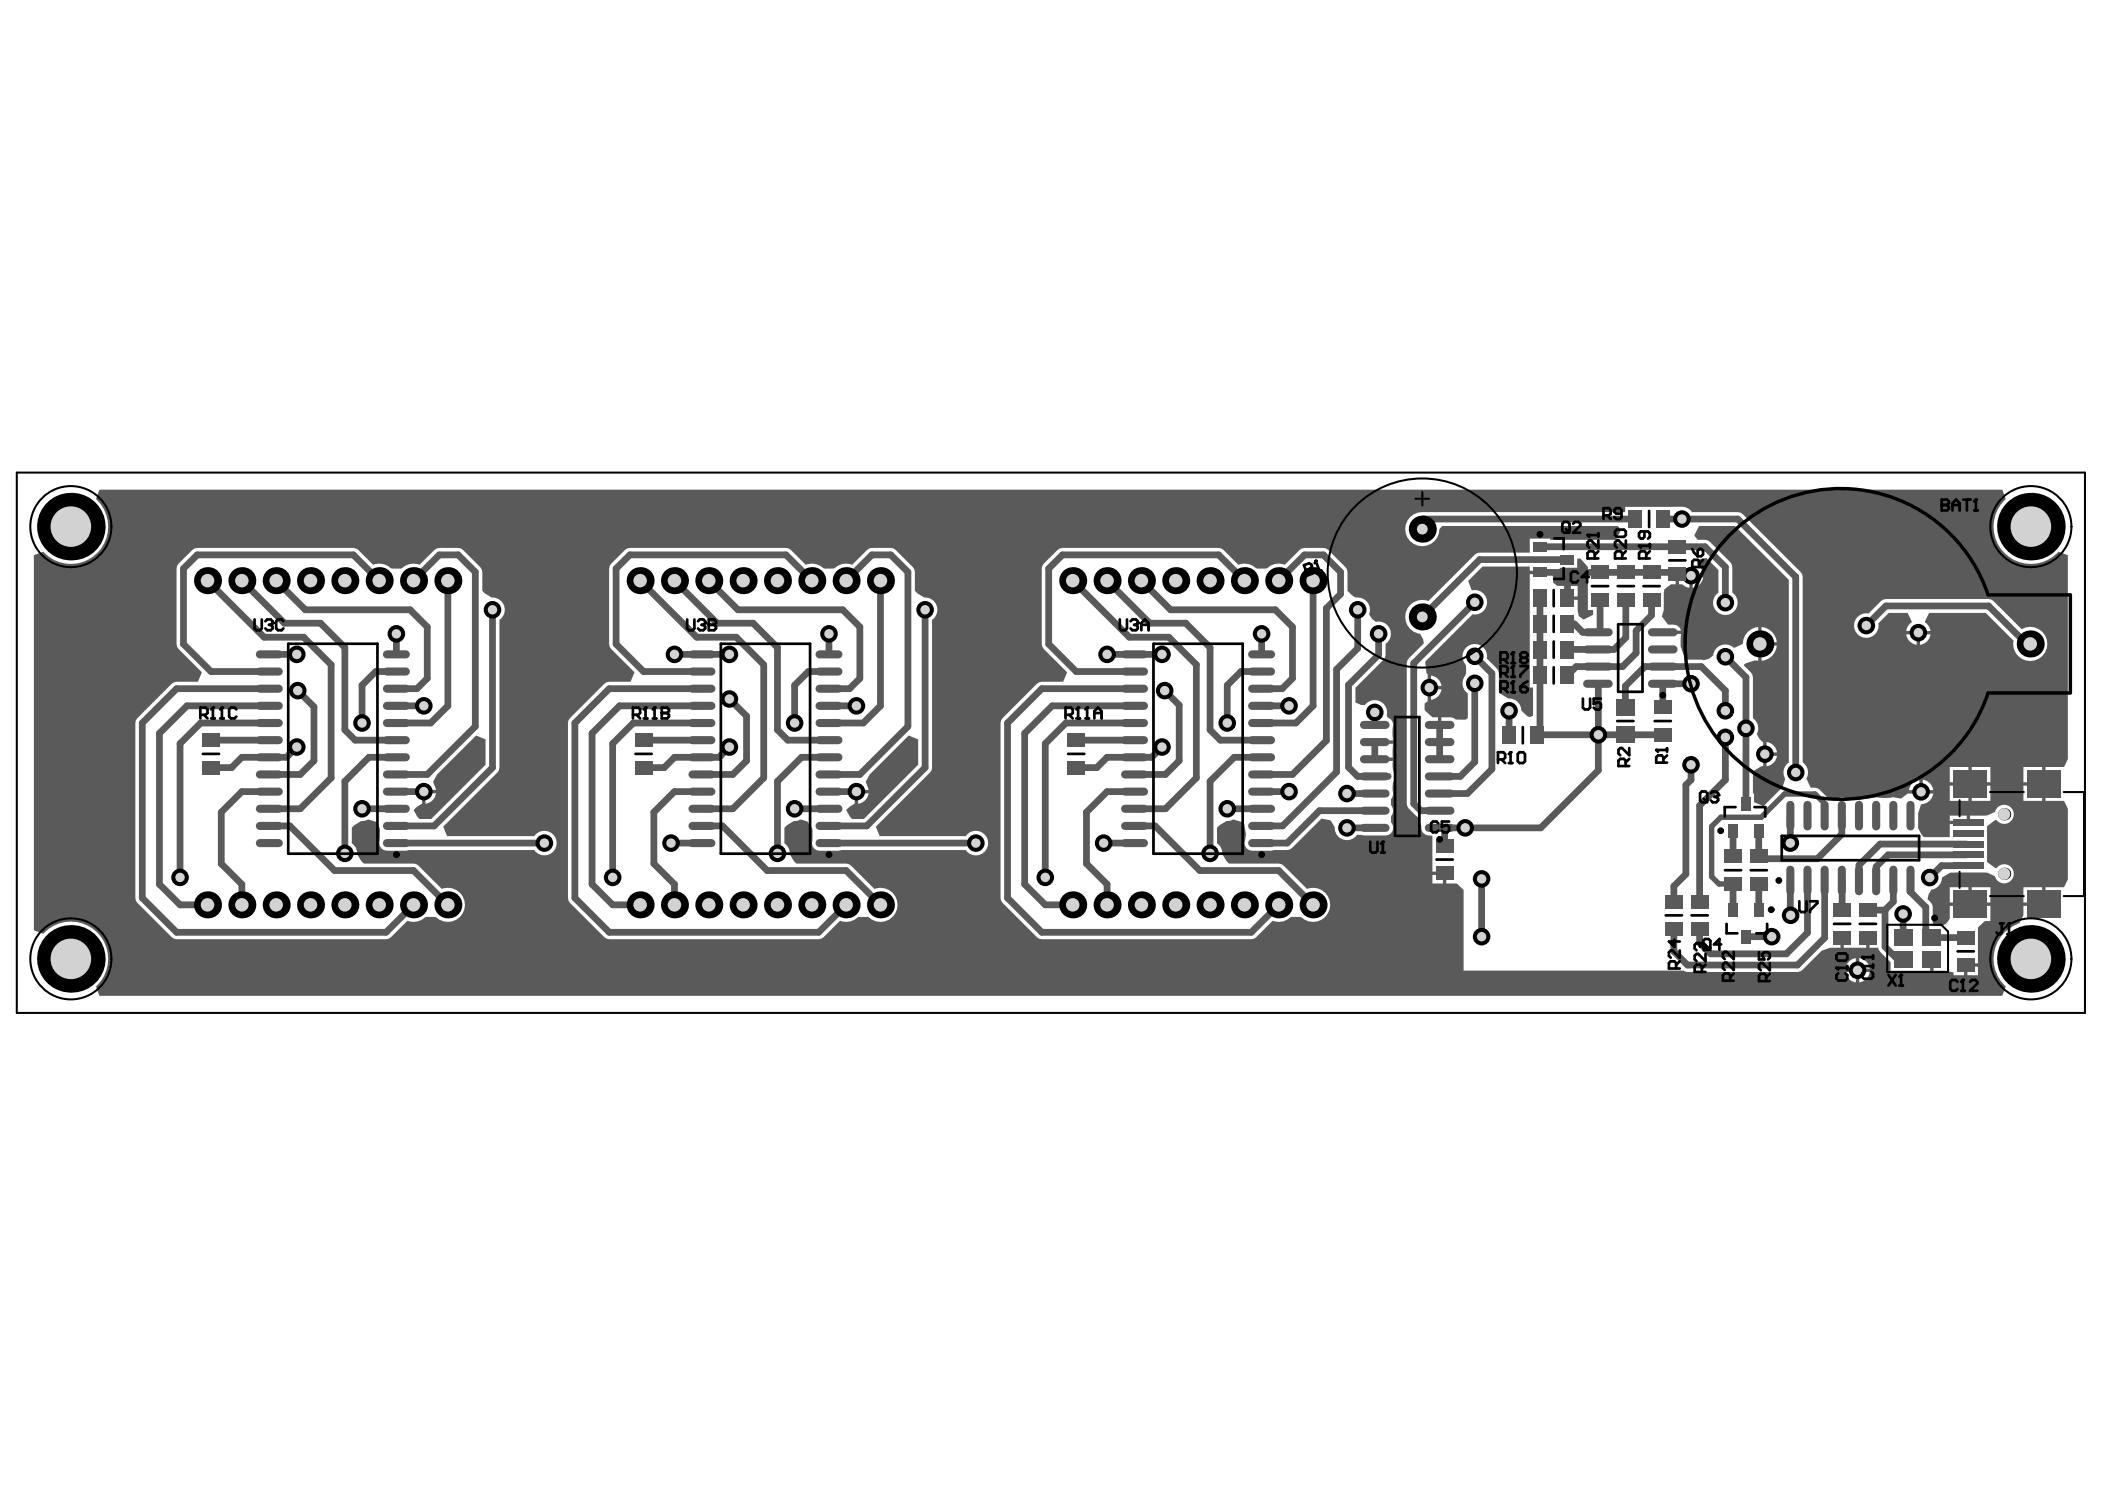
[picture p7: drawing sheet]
<svg xmlns="http://www.w3.org/2000/svg" width="297mm" height="210mm" viewBox="0 0 297 210" stroke-linecap="round" stroke-linejoin="round" font-family="sans-serif">
<g fill="#5a5a5a">
<path d="M220.2 80.1l-1.1 1.1 .1 1 .6 .5h1.1v1.7h.3v.2h1.4v1.5l.2 .8 .7 .5 1.3-.7v-.6h-.7v-5.1h1.7v-.5h-1.7v-.5l-1.2-1.2h-.3v1.3zM221.4 82.7h1.2v1.4h-1.2z"/>
<path d="M122.7 109.3l-.5 1 .4 1.1h-1.7v.3h-.3v1.7l-.7 .4-.5 .4 .5 1 .3 .3h1.7l7.7-7.6v-3.6l-1.4-.5zM121.1 111.9h1.5a1.67 1.67 0 0 1-1.5 1.5z"/>
<path d="M61.7 109.3l-.6 1 .4 1.1h-1.7v.3h-.2v1.7l-.7 .4-.5 .4 .5 1 .3 .3h1.7l7.6-7.6v-3.6l-1.3-.5zM60 111.9h1.5a1.67 1.67 0 0 1-1.5 1.5z"/>
<path d="M207.2 82l.5 1.3a1.73 1.73 0 0 1 2.1 1.6 1.73 1.73 0 0 1-2 1.8l-6.7 6.6 .2 1.7 .2 .1v3.8l-.5 .3v.9l1.1 1.1h.8v1.1h.5v-1.1h1.3l.4 .1 .3 .2h1.4l.3-.2v-3.5a1.69 1.69 0 0 1-.3-2.5l.1-.3a2.65 2.65 0 0 0-.5-2 1.73 1.73 0 0 1 1.6-2.2 1.73 1.73 0 0 1 1.8 2.1l1.6 1.7 .1 3a2.08 2.08 0 0 0 1.9 1 1.74 1.74 0 0 1 1.3 1.7l.9 .8 .3 .1 .4-.2v-4h-.4v-16h1.4v-.5h-1.4v-.6h-6.7zM201.9 95.3a1.67 1.67 0 0 1 1.5 1.5h-1.5zM201.9 97.2h1.5a1.67 1.67 0 0 1-1.5 1.5z"/>
<path d="M239.7 74.2l-.6 1.3 .4 .6a2.41 2.41 0 0 1 1.8 .3l3.1 3.2v4a1.73 1.73 0 0 1 .4 2.6 1.73 1.73 0 0 1-2.6 0 1.73 1.73 0 0 1 .3-2.6v-3.2l-1.7-1.7-1.3 .3v.7a1.66 1.66 0 0 1 .8 1.3h-1.7v.2h-.2v1.7l-.6-.2-.4-.3h-.5v-1.4h-.5v1.4h-.6l-.9 .7-.1 3-.3 .9 .9 1.1a1.44 1.44 0 0 1 1.8 .7v.2h-2.6v.4h2.6v1.8l-.1-.2a4.4 4.4 0 0 0 1 2.1h2a1.73 1.73 0 0 0 1.7-.7 1.72 1.72 0 0 1 1.1-1.4 1.72 1.72 0 0 1 1.8 .4l1.2-.5a2.47 2.47 0 0 1 2.2-2.4v4.7l-.4-.1-1.4 .5-.2 .2 1 1.1 .2 .3 .1 .3v5.8a1.69 1.69 0 0 1 .5 2.2 1.96 1.96 0 0 0 .9 1.2v3.4h-.3l-1 .6-.1 .2v3h.1v1.3l1.4 .5 2.5-2.4 .1-.3 .4-1.2a1.71 1.71 0 0 1 .5-2.2v-25.8l-7.6-7.6zM238.9 81.4h1.4a1.67 1.67 0 0 1-1.4 1.5zM248.6 88.5a2.33 2.33 0 0 1 2.1 2.1h-2.1zM248.6 91.1h2.1a2.33 2.33 0 0 1-2.1 2.1zM249.3 104.7a1.67 1.67 0 0 1 1.4 1.4h-1.4zM249.3 106.6h1.4a1.67 1.67 0 0 1-1.4 1.5z"/>
<path d="M4.8 78.3v52.9l1.3 .5a5.3 5.3 0 0 1 7.6-.2 5.3 5.3 0 0 1-.2 7.6l.5 1.4h268.5l.5-1.4a5.3 5.3 0 0 1 2-8.9l.5-1.1v-1.3h2.9v-.3h.2v-2.3h2.7l.5-1.2v-9.9l-.5-1.1h-2.7v-4.8h2.7l.5-1.1v-28.8l-1.3-.5a5.3 5.3 0 0 1-7.6 .2 5.3 5.3 0 0 1 .1-7.6l-.5-1.3h-268.5l-.5 1.3a5.3 5.3 0 0 1 .2 7.6 5.3 5.3 0 0 1-7.6-.2zM199 72.9a2.35 2.35 0 0 1 1.8-.7h28.5v-.7h6.8a3.2 3.2 0 0 1 2.5 .5l.2 .2 6.8 .1 .3 .2 8.2 8.2 .2 .3 .1 .4v26.2a1.71 1.71 0 0 1 .5 2.2l.6 1.3a1.86 1.86 0 0 1 1.2 .3l1.1 1 1.3 .4a1.18 1.18 0 0 1 1.2-.3l.8 .2 1.2-.2h.4a3.3 3.3 0 0 0 2 0 6.6 6.6 0 0 0 2.5 0l1.1 .1 .9-.7h3.6a1.75 1.75 0 0 1-1.7 1.6l-.4 1.2-.1 2.1 .9 1.3h3.6v-1.8h2.7v-.3h.2v-.9h1.6a2.73 2.73 0 0 0 1.9-.6 1.35 1.35 0 0 1 1.9-.8 1.35 1.35 0 0 1 .4 2 1.35 1.35 0 0 1-2.1 0h-.1l-1.2 .9v5l1.2 .9h.1a1.35 1.35 0 0 1 2.1-.1 1.35 1.35 0 0 1-.4 2.1 1.35 1.35 0 0 1-1.9-.9 2.74 2.74 0 0 0-1.9-.5h-4.4l-1.2 .7a1.71 1.71 0 0 1-1.5 1.7l-.3 .7-.2 .6 .7 .8v.4v2.6h1.4l.6-.4 .4-.6v-1.8h2.9v-.3v.3h2.9v2.1h-.8l-1 .9v5.1h-1.7v.2h-.3v1.5h-1.4v-.4l-1.3-.3h-1.6v-1.6h-.4v1.6h-5.6v-1.2l-1.5-1.4-.3-.6h-1.2v-1.4h-.5v1.4h-3.1v-1.4h-.5v1.4h-1.5l-1.1 .4-2.8 2.7-.3 .2-.4 .1h-15.5l-.5-.2h-31.1v-11.4l-.9-.9h-1.5v-1.4h-.3v-.2h-1.7v-5.1a1.26 1.26 0 0 1-1.6-1.1l.1-.1a2.77 2.77 0 0 0-.7-1.5 2.83 2.83 0 0 1-1.4-1.8v-19.8l.1-.4 .2-.3 2.1-2.1-.1-.6-.4-.8a2.39 2.39 0 0 1-2-3 2.39 2.39 0 0 1 3.2-1.6l6.5-6.6 .3-.2h.4h7.1v-2h2.8v.1h9.3l.7-1.3-.4-.6h-24.8l-.4 .4a2.41 2.41 0 0 1-3.3 2.3 2.41 2.41 0 0 1-.8-4zM25.2 79.5l1.9-1.9 .4-.2 .3-.1h22.1l.3 .1 .4 .2 2.1 2.1a2.49 2.49 0 0 1 2.6 .5h1.3a2.49 2.49 0 0 1 2.6-.5l2.4-2.3 .4-.1 3 .1 2.8 2.6 .2 .3 .1 3a2.08 2.08 0 0 0 1.8 1 1.73 1.73 0 0 1 1.3 1.4 1.73 1.73 0 0 1-.7 1.7v20.9l-.1 .4-.2 .3-7.7 7.6 .6 1.4h12.3a1.73 1.73 0 0 1 2.6-.4 1.73 1.73 0 0 1 0 2.6 1.73 1.73 0 0 1-2.6-.3h-17.7l-.4 .1h-2.7a1.06 1.06 0 0 1-1.1-1.2l.1-1.8v.2l-.3-1.2-1.3-.4-.5 .2a2.08 2.08 0 0 0-1.9 1v2.2a1.65 1.65 0 0 1 .8 1.5l.6 1 .3 .3h7.1l.3 .1 3.6 3.5a2.42 2.42 0 0 1 3.2 2.8 2.42 2.42 0 0 1-4.1 1.1h-1.3a2.49 2.49 0 0 1-2.6 .6l-2.3 2.3-.3 .2-.4 .1h-29.6l-.4-.1-.3-.2-4.8-4.8-.2-.4-.1-.3v-24.7l.1-.4 .2-.3 4.8-4.8 .3-.3h.4h3l.6-1.4-3.5-3.6-.1-.3v-10.7l.1-.4zM86.2 79.5l2-1.9 .3-.2 .4-.1h22l.4 .1 .3 .2 2.1 2.1a2.49 2.49 0 0 1 2.6 .5h1.3a2.49 2.49 0 0 1 2.6-.5l2.5-2.3 .3-.1 3.1 .1 .3 .2 2.6 2.7 .1 3a2.08 2.08 0 0 0 1.9 1 1.73 1.73 0 0 1 1.3 1.4 1.73 1.73 0 0 1-.8 1.7v20.9l-.1 .4-.2 .3-7.6 7.6 .5 1.4h12.2a1.73 1.73 0 0 1 2.6-.4 1.73 1.73 0 0 1 0 2.6 1.73 1.73 0 0 1-2.6-.3h-17.5l-.5 .1h-2.6a1.1 1.1 0 0 1-1.1-1.5v-1.5l-.7-1.1-.9-.3-.4 .2a2.08 2.08 0 0 0-1.9 1v2.2a1.65 1.65 0 0 1 .7 1.5l.6 1 .4 .3h7l.4 .1 3.6 3.5a2.42 2.42 0 0 1 3.2 2.8 2.42 2.42 0 0 1-4.1 1.1h-1.3a2.49 2.49 0 0 1-2.7 .6l-2.3 2.3-.3 .2-.4 .1h-29.5l-.4-.1-.3-.2-4.9-4.8-.2-.4-.1-.3v-24.7l.1-.4 .2-.3 4.9-4.8 .3-.3h.4h3l.5-1.4-3.5-3.6v-.3v-10.7v-.4zM147.3 79.5l1.9-1.9 .3-.2 .4-.1h22.1l.3 .1 .4 .2 2 2.1a2.49 2.49 0 0 1 2.7 .5h1.3a2.49 2.49 0 0 1 2.6-.5l2.4-2.3 .4-.1 3 .1 2.8 2.6 .2 .3v3a2.02 2.02 0 0 0 1.9 1 1.72 1.72 0 0 1 1.2 2.4l.4 .6 .5 .4a1.73 1.73 0 0 1 2 1 1.73 1.73 0 0 1-.6 2.1v1.6l-.1 .4-.2 .3-3.9 3.9v2.1l.8 .3 .5 .1a1.73 1.73 0 0 1 2.2-.6 1.73 1.73 0 0 1 .9 2l.2 .4a1.09 1.09 0 0 1 .6 1.4l.1 1.7h-2.6v.5h2.6v2h-2.6v.4l2.5 .1a2.92 2.92 0 0 0 .3 1.7 1.84 1.84 0 0 1-.2 1.4l-.1 1a1.17 1.17 0 0 1-.2 1.3v.7a1.22 1.22 0 0 1 0 1.7v.8a1.11 1.11 0 0 1 .2 1.2 1.11 1.11 0 0 1-1 .7h-3l-1-.1a1.72 1.72 0 0 1-2 .6 1.72 1.72 0 0 1-1.2-1.7l-.5-1-1.3-.2-4.5 4.3-2.6 .2h-2.7a1.08 1.08 0 0 1-1-1.5l.1-.8-.1-.8a.89 .89 0 0 0-.4-.9l-1.3-.4-.4 .2a2.08 2.08 0 0 0-1.9 1v2.2a1.65 1.65 0 0 1 .8 1.5l.6 1 .3 .3h7l.4 .1 3.6 3.5a2.42 2.42 0 0 1 3.2 2.8 2.42 2.42 0 0 1-4.1 1.1h-1.3a2.49 2.49 0 0 1-2.6 .6l-2.3 2.3-.4 .2-.3 .1h-29.6l-.4-.1-.3-.2-4.8-4.8-.2-.4-.1-.3v-24.7l.1-.4 .2-.3 4.8-4.8 .3-.3h.4h3l.6-1.4-3.5-3.6-.1-.3v-10.7l.1-.4zM262.1 87a1.68 1.68 0 0 1 1.6-.5l1.7-1.7 .3-.2 .4-.1h14.5l.4 .1 .3 .2 4 4a2.41 2.41 0 0 1 3.5 1.3 2.41 2.41 0 0 1-2.2 3.1 2.41 2.41 0 0 1-2.5-2.8l-3.9-3.9h-8l-.6 1.3a1.61 1.61 0 0 1 .8 1.2h-3.4a1.61 1.61 0 0 1 .8-1.2l-.6-1.3h-2.7l-1.4 1.4a1.73 1.73 0 0 1-2.3 2 1.73 1.73 0 0 1-.7-2.9zM269 89.5h1.5v1.5a1.67 1.67 0 0 1-1.5-1.5zM270.9 89.5h1.5a1.67 1.67 0 0 1-1.5 1.5zM196.6 104.9v.1zM275.1 108.2h2.7v2.1h-2.7zM278.2 108.2h2.7v2.1h-2.7zM285.5 108.2h2.7v2.1h-2.7zM269.9 110.5l.3-.3 .6-.2v1.5h-1.4l.2-.7zM271.3 110a1.67 1.67 0 0 1 1.5 1.5h-1.5zM275.1 110.8h2.7v2.2h-2.7zM278.2 110.8h2.7v2.2h-2.7zM285.5 110.8h2.7v2.2h-2.7zM275.1 115.1h2.4v.7h-2.4zM202.1 123.4h1.5v1.2h-1.5zM275.1 125.2h2.7v2.1h-2.7zM278.2 125.2h2.7v2.1h-2.7zM285.5 125.2h2.7v2.1h-2.7zM260.9 135.6l.4-.2 .6-.2v1.4h-1.5l.2-.6zM262.4 135.2a1.67 1.67 0 0 1 1.4 1.4h-1.4zM277.6 136.4h1.5v1.2h-1.5zM260.4 137.1h1.5v1.5a1.67 1.67 0 0 1-1.5-1.5zM262.4 137.1h1.4a1.67 1.67 0 0 1-1.4 1.5z"/>
</g>
<path d="M268.6 132.3h.5M272.1 135.3h.5" fill="none" stroke="#5a5a5a" stroke-width=".57"/>
<g fill="none" stroke="#5a5a5a" stroke-width=".95">
<path d="M200.7 73.2h30.1M217.3 77.1h23.3l2.9 2.9v5M221.1 78.9h-12.3l-8.1 8.1M234.6 73.2h10.6l8.2 8.2M29.3 81.9l8 8h5.5l3.9 3.9v15.9l-4.3 4.4h-4.4M34.1 81.9l6 6h5.1l3.5 3.4v11.7l1.4 1.4h5.8M38 97.1h-13.1l-4.8 4.9v24.7l4.8 4.8h29.6l3.9-3.9M38 99.6h-11.6l-3.9 3.8v21.3l2.9 2.9h3.9M38 92.3h3.9M39 83.1v-1.2l4.1 4.1h14.8l2.4 2.4v7.3l-1.5 1.4h-2.9M42 97.4l2.3 2.3v7.6l-1.9 1.9h-4.4M53.5 81.9l-3.6-3.6h-22.1l-1.9 1.9v10.7l3.9 3.8h8.2"/>
<path d="M55.9 94.7h-2.9l-1.9 2v5.3M55.9 89.4v2.9M55.9 99.6h3.9M58.4 81.9l3.6-3.6h2.7l2.4 2.4v21.8l-6.8 6.7h-4.4M63.2 81.9v17.7l-2.4 2.4h-4.9M69.5 86v22.3l-8.2 8.2h-5.4M90.3 81.9l8 8h5.6l3.9 3.9v15.9l-4.4 4.4h-4.3M95.2 81.9l6 6h5.1l3.4 3.4v11.7l1.5 1.4h5.8M95.2 92.3h7.7M99.1 99.6h-11.7l-3.9 3.8v21.3l3 2.9h3.8M99.1 97.1h-13.1l-4.9 4.9v24.7l4.9 4.8h29.5l3.9-3.9M100 83.1v-1.2l4.1 4.1h14.8l2.4 2.4v7.3l-1.4 1.4h-2.9"/>
<path d="M102.9 98.6l2.4 2.4v6.3l-1.9 1.9h-4.3M114.6 81.9l-3.7-3.6h-22l-2 1.9v10.7l3.9 3.8h8.3M117 94.7h-2.9l-2 2v5.3M117 89.4v2.9M117 99.6h3.9M119.4 81.9l3.6-3.6h2.7l2.4 2.4v21.8l-6.8 6.7h-4.3M124.2 81.9v17.7l-2.4 2.4h-4.8M130.5 86v22.3l-8.2 8.2h-5.3M151.4 81.9l8 8h5.5l3.9 3.9v15.9l-4.3 4.4h-4.4M156.2 81.9l6 6h5.1l3.5 3.4v11.7l1.4 1.4h5.8M156.2 92.3h7.8M160.1 99.6h-11.6l-3.9 3.8v21.3l2.9 2.9h3.9"/>
<path d="M160.1 97.1h-13.1l-4.8 4.9v24.7l4.8 4.8h29.6l3.8-3.9M161.1 83.1v-1.2l4.1 4.1h14.8l2.4 2.4v7.3l-1.5 1.4h-2.9M164.3 97.4l2.1 2.1v7.8l-1.9 1.9h-4.4M175.6 81.9l-3.6-3.6h-22.1l-1.9 1.9v10.7l3.9 3.8h8.2M178 89.4v2.9M178 99.6h3.9M178 94.7h-2.9l-1.9 2v5.3M180.4 81.9l3.7-3.6h2.6l2.5 2.4v3.1l-2 2v18.7l-4.8 4.7h-4.4M185.3 81.9v17.7l-2.4 2.4h-4.9M191.6 86v5.5l-3 2.9v14.5l-7.6 7.6h-3M194.5 89.4v3l-4.2 4.2v11.6l1.3 1.3h4.3M208.1 96.4v11.1l-2 2h-2.9"/>
<path d="M208.1 92.6l2.4 2.4v13.5l-3.4 3.4h-3.9M208.1 85l-8.6 8.6v19.8l1 1h2.7M217.3 80.7h19.4M217.3 84.4v19.3M221.2 88h1l1.1 1.2h2.2M221.2 80.7v3.7M225.5 96.5v12.2l-8.1 8.1h-13.6v2.5M225.8 84.6v4.3M229.4 84.6v5.3l-1.6 1.7h-6.6M233.1 84.6v2.2l-2.2 2.2v3.1l-1.9 1.9h-6.6l-1.2 1.3M238.6 96.5h-4v3.3M240.6 80.7l.4 .5"/>
<path d="M243.5 92.6l2.9 2.9v17.9M253.4 81.4h.1M253.4 81.4v27.6M263.4 88.2l2.7-2.7h14.5l6.2 6.1M29.8 104.4h8.2M38 111.7h-3.9l-2.9 2.9v7.2l2.9 2.9v2.9M38 102h-9.7l-2.9 2.9v18.9M38 116.5h2.9l6.3 6.3h11.2l4.8 4.8M41.9 105.4l-1.5 1.4h-6.3l-1.4 1.5h-2.9M51.1 114.1h4.8M55.9 106.8h-3.8l-3.4 3.4v10.2M55.9 118.9h20.9"/>
<path d="M55.9 111.7h3.9M90.8 104.4h8.3M94.7 118.9h4.4M99.1 111.7h-3.9l-2.9 2.9v7.2l2.9 2.9v2.9M99.1 102h-9.7l-2.9 2.9v18.9M99.1 116.5h2.9l6.3 6.3h11.1l4.8 4.8M102.9 105.4l-1.4 1.4h-6.3l-1.5 1.5h-2.9M112.1 114.1h4.9M117 106.8h-3.9l-3.4 3.4v10.2M117 118.9h20.7M117 111.7h3.9M151.9 104.4h8.2"/>
<path d="M155.7 118.9h4.4M160.1 111.7h-3.9l-2.9 2.9v7.2l2.9 2.9v2.9M160.1 102h-9.7l-2.9 2.9v18.9M160.1 116.5h2.9l6.3 6.3h11.1l4.9 4.8M164 105.4l-1.5 1.4h-6.3l-1.4 1.5h-2.9M173.2 114.1h4.8M178 106.8h-3.9l-3.3 3.4v10.2M178 111.7h3.9M190.1 116.8h3.9M190.1 111.9h3.9M194 100.5v1.8M194 104.7v2.4"/>
<path d="M194 114.4h-7.8l-4.6 4.5h-3.6M203.2 102.3v4.8M212.9 100.3v3.4M217.4 103.7h17.2M229.4 100.1v-3.3l2.7-2.8h8l3.4 3.4v2.9M238.6 107.9v2.1l-.7 .7v12.6l-1.7 1.7v2.2M243.5 104v6l-3.7 3.6v13.6M244.6 117.2v3.6M248.2 117.2v3.6M252.6 115.1v3.8M259.9 115.1v2.6l-3.5 3.4h-8.2M277.5 119.1h-12.2l-3 2.9v2.2"/>
<path d="M209.1 124v8.1M244.6 124.7v3.6M246.4 132.1h3.6M248.2 124.7v3.6M252.6 124.2l.1 4.9M255.1 124.2v7.4l-3 3h-10.7l-1.6-1.6v-1.9M257.5 124.2v8.1l-3.9 3.8h-15.5l-1.9-1.9v-3.1M259.9 124.2v4.2M263.6 128.4h2.4M266 128.4v5.2l1.7 1.7h.9M267.2 124.2v3l-1.2 1.2M268.6 128.9v3.4"/>
<path d="M269.6 124.2v1.6l2.1 2.2v3.4l.9 .9h4.8M275.9 122.1h-1.9l-1.7 1.7M277.5 120.6h-11.1l-1.7 1.7v1.9"/>
</g>
<path d="M257.5 115.1v-1.7l-1.4-1.4h-4.3l-3.3 3.3h-5.7l-1.3 1.3v7.1l1.1 1h2" fill="none" stroke="#5a5a5a" stroke-width=".76"/>
<circle cx="206.8" cy="116.8" r="1.24" fill="#000"/>
<circle cx="206.8" cy="116.8" r=".67" fill="#d2d2d2"/>
<circle cx="252.6" cy="118.9" r="1.24" fill="#000"/>
<circle cx="252.6" cy="118.9" r=".67" fill="#d2d2d2"/>
<circle cx="262.1" cy="136.9" r="1.24" fill="#000"/>
<circle cx="262.1" cy="136.9" r=".67" fill="#d2d2d2"/>
<circle cx="190.1" cy="111.9" r="1.24" fill="#000"/>
<circle cx="190.1" cy="111.9" r=".67" fill="#d2d2d2"/>
<circle cx="190.1" cy="116.8" r="1.24" fill="#000"/>
<circle cx="190.1" cy="116.8" r=".67" fill="#d2d2d2"/>
<circle cx="209.1" cy="132.1" r="1.24" fill="#000"/>
<circle cx="209.1" cy="132.1" r=".67" fill="#d2d2d2"/>
<circle cx="194" cy="100.5" r="1.24" fill="#000"/>
<circle cx="194" cy="100.5" r=".67" fill="#d2d2d2"/>
<circle cx="250" cy="132.1" r="1.24" fill="#000"/>
<circle cx="250" cy="132.1" r=".67" fill="#d2d2d2"/>
<circle cx="238.6" cy="107.9" r="1.24" fill="#000"/>
<circle cx="238.6" cy="107.9" r=".67" fill="#d2d2d2"/>
<circle cx="268.6" cy="128.9" r="1.24" fill="#000"/>
<circle cx="268.6" cy="128.9" r=".67" fill="#d2d2d2"/>
<circle cx="270.7" cy="89.2" r="1.24" fill="#000"/>
<circle cx="270.7" cy="89.2" r=".67" fill="#d2d2d2"/>
<circle cx="263.4" cy="88.2" r="1.24" fill="#000"/>
<circle cx="263.4" cy="88.2" r=".67" fill="#d2d2d2"/>
<circle cx="201.7" cy="97" r="1.24" fill="#000"/>
<circle cx="201.7" cy="97" r=".67" fill="#d2d2d2"/>
<circle cx="181.9" cy="111.7" r="1.24" fill="#000"/>
<circle cx="181.9" cy="111.7" r=".67" fill="#d2d2d2"/>
<circle cx="194.5" cy="89.4" r="1.24" fill="#000"/>
<circle cx="194.5" cy="89.4" r=".67" fill="#d2d2d2"/>
<circle cx="237.3" cy="73.2" r="1.24" fill="#000"/>
<circle cx="237.3" cy="73.2" r=".67" fill="#d2d2d2"/>
<circle cx="272.3" cy="123.8" r="1.24" fill="#000"/>
<circle cx="272.3" cy="123.8" r=".67" fill="#d2d2d2"/>
<circle cx="252.7" cy="129.1" r="1.24" fill="#000"/>
<circle cx="252.7" cy="129.1" r=".67" fill="#d2d2d2"/>
<circle cx="253.4" cy="109" r="1.24" fill="#000"/>
<circle cx="253.4" cy="109" r=".67" fill="#d2d2d2"/>
<circle cx="249" cy="106.4" r="1.24" fill="#000"/>
<circle cx="249" cy="106.4" r=".67" fill="#d2d2d2"/>
<circle cx="238.6" cy="81.2" r="1.24" fill="#000"/>
<circle cx="238.6" cy="81.2" r=".67" fill="#d2d2d2"/>
<circle cx="246.4" cy="102.7" r="1.24" fill="#000"/>
<circle cx="246.4" cy="102.7" r=".67" fill="#d2d2d2"/>
<circle cx="271.1" cy="111.7" r="1.24" fill="#000"/>
<circle cx="271.1" cy="111.7" r=".67" fill="#d2d2d2"/>
<circle cx="243.5" cy="104" r="1.24" fill="#000"/>
<circle cx="243.5" cy="104" r=".67" fill="#d2d2d2"/>
<circle cx="243.5" cy="100.3" r="1.24" fill="#000"/>
<circle cx="243.5" cy="100.3" r=".67" fill="#d2d2d2"/>
<circle cx="225.5" cy="103.7" r="1.24" fill="#000"/>
<circle cx="225.5" cy="103.7" r=".67" fill="#d2d2d2"/>
<circle cx="209.1" cy="124" r="1.24" fill="#000"/>
<circle cx="209.1" cy="124" r=".67" fill="#d2d2d2"/>
<circle cx="212.9" cy="100.3" r="1.24" fill="#000"/>
<circle cx="212.9" cy="100.3" r=".67" fill="#d2d2d2"/>
<circle cx="243.5" cy="85" r="1.24" fill="#000"/>
<circle cx="243.5" cy="85" r=".67" fill="#d2d2d2"/>
<circle cx="238.6" cy="96.5" r="1.24" fill="#000"/>
<circle cx="238.6" cy="96.5" r=".67" fill="#d2d2d2"/>
<circle cx="243.5" cy="92.6" r="1.24" fill="#000"/>
<circle cx="243.5" cy="92.6" r=".67" fill="#d2d2d2"/>
<circle cx="208.1" cy="92.6" r="1.24" fill="#000"/>
<circle cx="208.1" cy="92.6" r=".67" fill="#d2d2d2"/>
<circle cx="208.1" cy="96.4" r="1.24" fill="#000"/>
<circle cx="208.1" cy="96.4" r=".67" fill="#d2d2d2"/>
<circle cx="191.6" cy="86" r="1.24" fill="#000"/>
<circle cx="191.6" cy="86" r=".67" fill="#d2d2d2"/>
<circle cx="102.9" cy="98.6" r="1.24" fill="#000"/>
<circle cx="102.9" cy="98.6" r=".67" fill="#d2d2d2"/>
<circle cx="164" cy="92.3" r="1.24" fill="#000"/>
<circle cx="164" cy="92.3" r=".67" fill="#d2d2d2"/>
<circle cx="102.9" cy="92.3" r="1.24" fill="#000"/>
<circle cx="102.9" cy="92.3" r=".67" fill="#d2d2d2"/>
<circle cx="41.9" cy="92.3" r="1.24" fill="#000"/>
<circle cx="41.9" cy="92.3" r=".67" fill="#d2d2d2"/>
<circle cx="95.2" cy="92.3" r="1.24" fill="#000"/>
<circle cx="95.2" cy="92.3" r=".67" fill="#d2d2d2"/>
<circle cx="208.1" cy="85" r="1.24" fill="#000"/>
<circle cx="208.1" cy="85" r=".67" fill="#d2d2d2"/>
<circle cx="181.9" cy="99.6" r="1.24" fill="#000"/>
<circle cx="181.9" cy="99.6" r=".67" fill="#d2d2d2"/>
<circle cx="164.4" cy="97.4" r="1.24" fill="#000"/>
<circle cx="164.3" cy="97.4" r=".67" fill="#d2d2d2"/>
<circle cx="42" cy="97.4" r="1.24" fill="#000"/>
<circle cx="42" cy="97.4" r=".67" fill="#d2d2d2"/>
<circle cx="137.7" cy="118.9" r="1.24" fill="#000"/>
<circle cx="137.7" cy="118.9" r=".67" fill="#d2d2d2"/>
<circle cx="76.8" cy="118.9" r="1.24" fill="#000"/>
<circle cx="76.8" cy="118.9" r=".67" fill="#d2d2d2"/>
<circle cx="69.5" cy="86" r="1.24" fill="#000"/>
<circle cx="69.5" cy="86" r=".67" fill="#d2d2d2"/>
<circle cx="51.1" cy="114.1" r="1.24" fill="#000"/>
<circle cx="51.1" cy="114.1" r=".67" fill="#d2d2d2"/>
<circle cx="48.7" cy="120.4" r="1.24" fill="#000"/>
<circle cx="48.7" cy="120.4" r=".67" fill="#d2d2d2"/>
<circle cx="59.8" cy="99.6" r="1.24" fill="#000"/>
<circle cx="59.8" cy="99.6" r=".67" fill="#d2d2d2"/>
<circle cx="59.8" cy="111.7" r="1.24" fill="#000"/>
<circle cx="59.8" cy="111.7" r=".67" fill="#d2d2d2"/>
<circle cx="41.9" cy="105.4" r="1.24" fill="#000"/>
<circle cx="41.9" cy="105.4" r=".67" fill="#d2d2d2"/>
<circle cx="25.4" cy="123.8" r="1.24" fill="#000"/>
<circle cx="25.4" cy="123.8" r=".67" fill="#d2d2d2"/>
<circle cx="55.9" cy="89.4" r="1.24" fill="#000"/>
<circle cx="55.9" cy="89.4" r=".67" fill="#d2d2d2"/>
<circle cx="51.1" cy="102" r="1.24" fill="#000"/>
<circle cx="51.1" cy="102" r=".67" fill="#d2d2d2"/>
<circle cx="130.5" cy="86" r="1.24" fill="#000"/>
<circle cx="130.5" cy="86" r=".67" fill="#d2d2d2"/>
<circle cx="112.1" cy="114.1" r="1.24" fill="#000"/>
<circle cx="112.1" cy="114.1" r=".67" fill="#d2d2d2"/>
<circle cx="109.7" cy="120.4" r="1.24" fill="#000"/>
<circle cx="109.7" cy="120.4" r=".67" fill="#d2d2d2"/>
<circle cx="120.9" cy="99.6" r="1.24" fill="#000"/>
<circle cx="120.9" cy="99.6" r=".67" fill="#d2d2d2"/>
<circle cx="120.9" cy="111.7" r="1.24" fill="#000"/>
<circle cx="120.9" cy="111.7" r=".67" fill="#d2d2d2"/>
<circle cx="102.9" cy="105.4" r="1.24" fill="#000"/>
<circle cx="102.9" cy="105.4" r=".67" fill="#d2d2d2"/>
<circle cx="86.5" cy="123.8" r="1.24" fill="#000"/>
<circle cx="86.5" cy="123.8" r=".67" fill="#d2d2d2"/>
<circle cx="117" cy="89.4" r="1.24" fill="#000"/>
<circle cx="117" cy="89.4" r=".67" fill="#d2d2d2"/>
<circle cx="112.1" cy="102" r="1.24" fill="#000"/>
<circle cx="112.1" cy="102" r=".67" fill="#d2d2d2"/>
<circle cx="94.7" cy="118.9" r="1.24" fill="#000"/>
<circle cx="94.7" cy="118.9" r=".67" fill="#d2d2d2"/>
<circle cx="164" cy="105.4" r="1.24" fill="#000"/>
<circle cx="164" cy="105.4" r=".67" fill="#d2d2d2"/>
<circle cx="173.2" cy="102" r="1.24" fill="#000"/>
<circle cx="173.2" cy="102" r=".67" fill="#d2d2d2"/>
<circle cx="178" cy="89.4" r="1.24" fill="#000"/>
<circle cx="178" cy="89.4" r=".67" fill="#d2d2d2"/>
<circle cx="173.2" cy="114.1" r="1.24" fill="#000"/>
<circle cx="173.2" cy="114.1" r=".67" fill="#d2d2d2"/>
<circle cx="155.7" cy="118.9" r="1.24" fill="#000"/>
<circle cx="155.7" cy="118.9" r=".67" fill="#d2d2d2"/>
<circle cx="170.8" cy="120.4" r="1.24" fill="#000"/>
<circle cx="170.8" cy="120.4" r=".67" fill="#d2d2d2"/>
<circle cx="156.2" cy="92.3" r="1.24" fill="#000"/>
<circle cx="156.2" cy="92.3" r=".67" fill="#d2d2d2"/>
<circle cx="147.5" cy="123.8" r="1.24" fill="#000"/>
<circle cx="147.5" cy="123.8" r=".67" fill="#d2d2d2"/>
<circle cx="282.8" cy="114.9" r=".86" fill="#000"/>
<circle cx="282.8" cy="114.9" r=".86" fill="#d2d2d2"/>
<circle cx="282.8" cy="123.3" r=".86" fill="#000"/>
<circle cx="282.8" cy="123.3" r=".86" fill="#d2d2d2"/>
<circle cx="200.7" cy="87" r="1.91" fill="#000"/>
<circle cx="200.7" cy="87" r=".76" fill="#d2d2d2"/>
<circle cx="185.3" cy="127.6" r="1.91" fill="#000"/>
<circle cx="185.3" cy="127.6" r=".95" fill="#d2d2d2"/>
<circle cx="185.3" cy="81.9" r="1.91" fill="#000"/>
<circle cx="185.3" cy="81.9" r=".95" fill="#d2d2d2"/>
<circle cx="180.4" cy="127.6" r="1.91" fill="#000"/>
<circle cx="180.4" cy="127.6" r=".95" fill="#d2d2d2"/>
<circle cx="175.6" cy="127.6" r="1.91" fill="#000"/>
<circle cx="175.6" cy="127.6" r=".95" fill="#d2d2d2"/>
<circle cx="170.8" cy="127.6" r="1.91" fill="#000"/>
<circle cx="170.8" cy="127.6" r=".95" fill="#d2d2d2"/>
<circle cx="170.8" cy="81.9" r="1.91" fill="#000"/>
<circle cx="170.8" cy="81.9" r=".95" fill="#d2d2d2"/>
<circle cx="175.6" cy="81.9" r="1.91" fill="#000"/>
<circle cx="175.6" cy="81.9" r=".95" fill="#d2d2d2"/>
<circle cx="180.4" cy="81.9" r="1.91" fill="#000"/>
<circle cx="180.4" cy="81.9" r=".95" fill="#d2d2d2"/>
<circle cx="161.1" cy="127.6" r="1.91" fill="#000"/>
<circle cx="161.1" cy="127.6" r=".95" fill="#d2d2d2"/>
<circle cx="156.2" cy="127.6" r="1.91" fill="#000"/>
<circle cx="156.2" cy="127.6" r=".95" fill="#d2d2d2"/>
<circle cx="156.2" cy="81.9" r="1.91" fill="#000"/>
<circle cx="156.2" cy="81.9" r=".95" fill="#d2d2d2"/>
<circle cx="161.1" cy="81.9" r="1.91" fill="#000"/>
<circle cx="161.1" cy="81.9" r=".95" fill="#d2d2d2"/>
<circle cx="124.2" cy="127.6" r="1.91" fill="#000"/>
<circle cx="124.2" cy="127.6" r=".95" fill="#d2d2d2"/>
<circle cx="124.2" cy="81.9" r="1.91" fill="#000"/>
<circle cx="124.2" cy="81.9" r=".95" fill="#d2d2d2"/>
<circle cx="109.7" cy="127.6" r="1.91" fill="#000"/>
<circle cx="109.7" cy="127.6" r=".95" fill="#d2d2d2"/>
<circle cx="114.6" cy="127.6" r="1.91" fill="#000"/>
<circle cx="114.6" cy="127.6" r=".95" fill="#d2d2d2"/>
<circle cx="114.6" cy="81.9" r="1.91" fill="#000"/>
<circle cx="114.6" cy="81.9" r=".95" fill="#d2d2d2"/>
<circle cx="109.7" cy="81.9" r="1.91" fill="#000"/>
<circle cx="109.7" cy="81.9" r=".95" fill="#d2d2d2"/>
<circle cx="95.2" cy="127.6" r="1.91" fill="#000"/>
<circle cx="95.2" cy="127.6" r=".95" fill="#d2d2d2"/>
<circle cx="100" cy="127.6" r="1.91" fill="#000"/>
<circle cx="100" cy="127.6" r=".95" fill="#d2d2d2"/>
<circle cx="100" cy="81.9" r="1.91" fill="#000"/>
<circle cx="100" cy="81.9" r=".95" fill="#d2d2d2"/>
<circle cx="95.2" cy="81.9" r="1.91" fill="#000"/>
<circle cx="95.2" cy="81.9" r=".95" fill="#d2d2d2"/>
<circle cx="63.2" cy="127.6" r="1.91" fill="#000"/>
<circle cx="63.2" cy="127.6" r=".95" fill="#d2d2d2"/>
<circle cx="63.2" cy="81.9" r="1.91" fill="#000"/>
<circle cx="63.2" cy="81.9" r=".95" fill="#d2d2d2"/>
<circle cx="48.7" cy="127.6" r="1.91" fill="#000"/>
<circle cx="48.7" cy="127.6" r=".95" fill="#d2d2d2"/>
<circle cx="53.5" cy="127.6" r="1.91" fill="#000"/>
<circle cx="53.5" cy="127.6" r=".95" fill="#d2d2d2"/>
<circle cx="53.5" cy="81.9" r="1.91" fill="#000"/>
<circle cx="53.5" cy="81.9" r=".95" fill="#d2d2d2"/>
<circle cx="48.7" cy="81.9" r="1.91" fill="#000"/>
<circle cx="48.7" cy="81.9" r=".95" fill="#d2d2d2"/>
<circle cx="34.1" cy="127.6" r="1.91" fill="#000"/>
<circle cx="34.1" cy="127.6" r=".95" fill="#d2d2d2"/>
<circle cx="39" cy="127.6" r="1.91" fill="#000"/>
<circle cx="39" cy="127.6" r=".95" fill="#d2d2d2"/>
<circle cx="39" cy="81.9" r="1.91" fill="#000"/>
<circle cx="39" cy="81.9" r=".95" fill="#d2d2d2"/>
<circle cx="34.1" cy="81.9" r="1.91" fill="#000"/>
<circle cx="34.1" cy="81.9" r=".95" fill="#d2d2d2"/>
<circle cx="286.6" cy="135.3" r="4.8" fill="#000"/>
<circle cx="286.6" cy="135.3" r="2.86" fill="#d2d2d2"/>
<circle cx="286.5" cy="90.8" r="1.91" fill="#000"/>
<circle cx="286.5" cy="90.8" r=".95" fill="#d2d2d2"/>
<circle cx="286.6" cy="74.3" r="4.8" fill="#000"/>
<circle cx="286.6" cy="74.3" r="2.86" fill="#d2d2d2"/>
<circle cx="248.3" cy="90.8" r="1.91" fill="#000"/>
<circle cx="248.3" cy="90.8" r=".95" fill="#d2d2d2"/>
<circle cx="200.7" cy="74.6" r="1.91" fill="#000"/>
<circle cx="200.7" cy="74.6" r=".76" fill="#d2d2d2"/>
<circle cx="165.9" cy="127.6" r="1.91" fill="#000"/>
<circle cx="165.9" cy="127.6" r=".95" fill="#d2d2d2"/>
<circle cx="151.4" cy="127.6" r="1.91" fill="#000"/>
<circle cx="151.4" cy="127.6" r=".95" fill="#d2d2d2"/>
<circle cx="119.4" cy="127.6" r="1.91" fill="#000"/>
<circle cx="119.4" cy="127.6" r=".95" fill="#d2d2d2"/>
<circle cx="151.4" cy="81.9" r="1.91" fill="#000"/>
<circle cx="151.4" cy="81.9" r=".95" fill="#d2d2d2"/>
<circle cx="165.9" cy="81.9" r="1.91" fill="#000"/>
<circle cx="165.9" cy="81.9" r=".95" fill="#d2d2d2"/>
<circle cx="119.4" cy="81.9" r="1.91" fill="#000"/>
<circle cx="119.4" cy="81.9" r=".95" fill="#d2d2d2"/>
<circle cx="58.4" cy="127.6" r="1.91" fill="#000"/>
<circle cx="58.4" cy="127.6" r=".95" fill="#d2d2d2"/>
<circle cx="90.3" cy="127.6" r="1.91" fill="#000"/>
<circle cx="90.3" cy="127.6" r=".95" fill="#d2d2d2"/>
<circle cx="104.9" cy="127.6" r="1.91" fill="#000"/>
<circle cx="104.9" cy="127.6" r=".95" fill="#d2d2d2"/>
<circle cx="58.4" cy="81.9" r="1.91" fill="#000"/>
<circle cx="58.4" cy="81.9" r=".95" fill="#d2d2d2"/>
<circle cx="104.9" cy="81.9" r="1.91" fill="#000"/>
<circle cx="104.9" cy="81.9" r=".95" fill="#d2d2d2"/>
<circle cx="90.3" cy="81.9" r="1.91" fill="#000"/>
<circle cx="90.3" cy="81.9" r=".95" fill="#d2d2d2"/>
<circle cx="29.3" cy="127.6" r="1.91" fill="#000"/>
<circle cx="29.3" cy="127.6" r=".95" fill="#d2d2d2"/>
<circle cx="43.8" cy="127.6" r="1.91" fill="#000"/>
<circle cx="43.8" cy="127.6" r=".95" fill="#d2d2d2"/>
<circle cx="43.8" cy="81.9" r="1.91" fill="#000"/>
<circle cx="43.8" cy="81.9" r=".95" fill="#d2d2d2"/>
<circle cx="29.3" cy="81.9" r="1.91" fill="#000"/>
<circle cx="29.3" cy="81.9" r=".95" fill="#d2d2d2"/>
<circle cx="10" cy="135.3" r="4.8" fill="#000"/>
<circle cx="10" cy="135.3" r="2.86" fill="#d2d2d2"/>
<circle cx="10" cy="74.3" r="4.8" fill="#000"/>
<circle cx="10" cy="74.3" r="2.86" fill="#d2d2d2"/>
<g fill="#5a5a5a">
<path d="M245.7 112.4h1.3v1.9h-1.3z" fill-rule="evenodd"/>
<path d="M220.2 94h1.9v2.5h-1.9z" fill-rule="evenodd"/>
<path d="M220.2 90.4h1.9v2.5h-1.9z" fill-rule="evenodd"/>
<path d="M220.2 78.3h1.9v1.3h-1.9z" fill-rule="evenodd"/>
<path d="M216.4 94h1.9v2.5h-1.9z" fill-rule="evenodd"/>
<path d="M216.4 90.4h1.9v2.5h-1.9z" fill-rule="evenodd"/>
<path d="M271.3 131.1h2.6v2.3h-2.6z" fill-rule="evenodd"/>
<path d="M271.3 134.2h2.6v2.3h-2.6z" fill-rule="evenodd"/>
</g>
<path d="M267.2 122.7v3M269.6 122.7v3" fill="none" stroke="#5a5a5a" stroke-width="1.1"/>
<g fill="#5a5a5a">
<path d="M267.3 131.1h2.6v2.3h-2.6z" fill-rule="evenodd"/>
<path d="M267.3 134.2h2.6v2.3h-2.6z" fill-rule="evenodd"/>
</g>
<path d="M252.6 113.5v3.1M257.5 113.5v3.1M259.9 113.5v3.1M264.7 113.5v3.1M267.2 113.5v3.1M269.6 113.5v3.1M252.6 122.7v3M257.5 122.7v3M259.9 122.7v3M264.7 122.7v3" fill="none" stroke="#5a5a5a" stroke-width="1.1"/>
<g fill="#5a5a5a">
<path d="M247.5 127.4h1.4v1.9h-1.4z" fill-rule="evenodd"/>
<path d="M247.5 116.2h1.3v1.9h-1.3z" fill-rule="evenodd"/>
<path d="M245.7 131.2h1.3v1.9h-1.3z" fill-rule="evenodd"/>
<path d="M243.9 127.4h1.3v1.9h-1.3z" fill-rule="evenodd"/>
<path d="M243.3 123.7h2.5v1.9h-2.5z" fill-rule="evenodd"/>
<path d="M243.3 119.9h2.5v1.9h-2.5z" fill-rule="evenodd"/>
<path d="M243.9 116.2h1.3v1.9h-1.3z" fill-rule="evenodd"/>
<path d="M231.8 83.7h2.5v1.9h-2.5z" fill-rule="evenodd"/>
<path d="M231.8 79.8h2.5v1.9h-2.5z" fill-rule="evenodd"/>
<path d="M228 98.6h2.7v2.3h-2.7z" fill-rule="evenodd"/>
<path d="M228 102.5h2.7v2.3h-2.7z" fill-rule="evenodd"/>
<path d="M228.2 83.7h2.5v1.9h-2.5z" fill-rule="evenodd"/>
<path d="M228.2 79.8h2.5v1.9h-2.5z" fill-rule="evenodd"/>
<path d="M224.5 83.7h2.5v1.9h-2.5z" fill-rule="evenodd"/>
<path d="M224.5 79.8h2.5v1.9h-2.5z" fill-rule="evenodd"/>
<path d="M220.2 83.1h1.9v2.5h-1.9z" fill-rule="evenodd"/>
<path d="M220.2 86.8h1.9v2.4h-1.9z" fill-rule="evenodd"/>
<path d="M216.4 76.5h1.9v1.3h-1.9z" fill-rule="evenodd"/>
<path d="M216.4 80.1h1.9v1.3h-1.9z" fill-rule="evenodd"/>
<path d="M216.4 83.1h1.9v2.5h-1.9z" fill-rule="evenodd"/>
<path d="M216.4 86.8h1.9v2.4h-1.9z" fill-rule="evenodd"/>
<path d="M150.6 107.3h2.5v1.9h-2.5z" fill-rule="evenodd"/>
<path d="M150.6 103.5h2.5v1.9h-2.5z" fill-rule="evenodd"/>
<path d="M89.6 107.3h2.5v1.9h-2.5z" fill-rule="evenodd"/>
<path d="M89.6 103.5h2.5v1.9h-2.5z" fill-rule="evenodd"/>
<path d="M233.4 102.7h2.5v1.9h-2.5z" fill-rule="evenodd"/>
<path d="M233.4 98.8h2.5v1.9h-2.5z" fill-rule="evenodd"/>
</g>
<g fill="none" stroke="#5a5a5a" stroke-width="1.1">
<path d="M36.7 99.6h2.6M36.7 94.7h2.6M36.7 92.3h2.6M54.6 99.6h2.7M54.6 94.7h2.7M54.6 92.3h2.7M97.7 99.6h2.7M97.7 94.7h2.7M97.7 92.3h2.7M115.6 99.6h2.7M115.6 94.7h2.7M115.6 92.3h2.7"/>
<path d="M158.8 99.6h2.6M158.8 94.7h2.6M158.8 92.3h2.6M176.7 99.6h2.7M176.7 94.7h2.7M176.7 92.3h2.7M224 94h3M224 91.6h3M233.1 94h3.1M233.1 91.6h3.1M36.7 118.9h2.6M36.7 114.1h2.6"/>
<path d="M36.7 111.7h2.6M36.7 109.2h2.6M36.7 106.8h2.6M36.7 102h2.6M54.6 118.9h2.7M54.6 114.1h2.7M54.6 111.7h2.7M54.6 109.2h2.7M54.6 106.8h2.7M54.6 102h2.7M97.7 118.9h2.7M97.7 114.1h2.7"/>
<path d="M97.7 111.7h2.7M97.7 109.2h2.7M97.7 106.8h2.7M97.7 102h2.7M115.6 118.9h2.7M115.6 114.1h2.7M115.6 111.7h2.7M115.6 109.2h2.7M115.6 106.8h2.7M115.6 102h2.7M158.8 118.9h2.6M158.8 114.1h2.6"/>
<path d="M158.8 111.7h2.6M158.8 109.2h2.6M158.8 106.8h2.6M158.8 102h2.6M176.7 118.9h2.7M176.7 114.1h2.7M176.7 111.7h2.7M176.7 109.2h2.7M176.7 106.8h2.7M176.7 102h2.7M192.5 114.4h3M192.5 109.5h3"/>
<path d="M192.5 107.1h3M192.5 102.3h3M201.6 114.4h3.1M201.6 109.5h3.1M201.6 107.1h3.1M201.6 102.3h3.1"/>
</g>
<g fill="#5a5a5a">
<path d="M286 125.6h4.8v3.9h-4.8z" fill-rule="evenodd"/>
<path d="M286 108.7h4.8v3.8h-4.8z" fill-rule="evenodd"/>
</g>
<path d="M262.3 122.7v3" fill="none" stroke="#5a5a5a" stroke-width="1.1"/>
<g fill="#5a5a5a">
<path d="M262.3 127.4h2.5v1.9h-2.5z" fill-rule="evenodd"/>
<path d="M262.3 131.3h2.5v1.9h-2.5z" fill-rule="evenodd"/>
</g>
<path d="M262.3 113.5v3.1M255.1 122.7v3" fill="none" stroke="#5a5a5a" stroke-width="1.1"/>
<path d="M246.9 123.7h2.5v1.9h-2.5z" fill-rule="evenodd" fill="#5a5a5a"/>
<path d="M255.1 113.5v3.1" fill="none" stroke="#5a5a5a" stroke-width="1.1"/>
<g fill="#5a5a5a">
<path d="M246.9 119.9h2.5v1.9h-2.5z" fill-rule="evenodd"/>
<path d="M238.6 130.1h2.5v1.9h-2.5z" fill-rule="evenodd"/>
<path d="M238.6 126.2h2.5v1.9h-2.5z" fill-rule="evenodd"/>
<path d="M235 130.1h2.4v1.9h-2.4z" fill-rule="evenodd"/>
<path d="M235 126.2h2.4v1.9h-2.4z" fill-rule="evenodd"/>
</g>
<path d="M233.1 96.5h3.1" fill="none" stroke="#5a5a5a" stroke-width="1.1"/>
<g fill="#5a5a5a">
<path d="M235.4 76.2h2.5v1.9h-2.5z" fill-rule="evenodd"/>
<path d="M235.4 80h2.5v1.9h-2.5z" fill-rule="evenodd"/>
</g>
<path d="M233.1 89.2h3.1" fill="none" stroke="#5a5a5a" stroke-width="1.1"/>
<g fill="#5a5a5a">
<path d="M233.7 72h1.9v2.5h-1.9z" fill-rule="evenodd"/>
<path d="M229.8 72h1.9v2.5h-1.9z" fill-rule="evenodd"/>
<path d="M215.9 102.5h1.9v2.5h-1.9z" fill-rule="evenodd"/>
</g>
<path d="M224 96.5h3M224 89.2h3" fill="none" stroke="#5a5a5a" stroke-width="1.1"/>
<g fill="#5a5a5a">
<path d="M202.6 122.2h2.5v1.9h-2.5z" fill-rule="evenodd"/>
<path d="M202.6 118.4h2.5v1.9h-2.5z" fill-rule="evenodd"/>
</g>
<path d="M201.6 111.9h3.1M201.6 116.8h3.1" fill="none" stroke="#5a5a5a" stroke-width="1.1"/>
<path d="M212 102.5h1.9v2.5h-1.9z" fill-rule="evenodd" fill="#5a5a5a"/>
<g fill="none" stroke="#5a5a5a" stroke-width="1.1">
<path d="M54.6 97.1h2.7M97.7 97.1h2.7M115.6 97.1h2.7M158.8 97.1h2.6M176.7 97.1h2.7M54.6 116.5h2.7M54.6 104.4h2.7M97.7 116.5h2.7M97.7 104.4h2.7M115.6 116.5h2.7M115.6 104.4h2.7M158.8 116.5h2.6"/>
<path d="M158.8 104.4h2.6M176.7 116.5h2.7M176.7 104.4h2.7M192.5 104.7h3M192.5 116.8h3M192.5 111.9h3M201.6 104.7h3.1"/>
</g>
<path d="M28.5 107.3h2.5v1.9h-2.5z" fill-rule="evenodd" fill="#5a5a5a"/>
<path d="M36.7 116.5h2.6" fill="none" stroke="#5a5a5a" stroke-width="1.1"/>
<path d="M28.5 103.5h2.5v1.9h-2.5z" fill-rule="evenodd" fill="#5a5a5a"/>
<path d="M36.7 97.1h2.6M36.7 104.4h2.6" fill="none" stroke="#5a5a5a" stroke-width="1.1"/>
<g fill="#5a5a5a">
<path d="M275.6 121.6h4.3v1h-4.3z" fill-rule="evenodd"/>
<path d="M275.6 118.6h4.3v.9h-4.3z" fill-rule="evenodd"/>
<path d="M275.6 117.1h4.3v.9h-4.3z" fill-rule="evenodd"/>
<path d="M276.1 131.3h2.5v1.9h-2.5z" fill-rule="evenodd"/>
<path d="M276.1 135.2h2.5v1.9h-2.5z" fill-rule="evenodd"/>
<path d="M258.7 131.3h2.5v1.9h-2.5z" fill-rule="evenodd"/>
<path d="M258.7 127.4h2.5v1.9h-2.5z" fill-rule="evenodd"/>
<path d="M275.6 125.6h4.8v3.9h-4.8z" fill-rule="evenodd"/>
<path d="M275.6 115.5h4.3v1h-4.3z" fill-rule="evenodd"/>
<path d="M275.6 120.1h4.3v1h-4.3z" fill-rule="evenodd"/>
<path d="M275.6 108.7h4.8v3.8h-4.8z" fill-rule="evenodd"/>
</g>
<g fill="none" stroke="#000" stroke-width=".29">
<path d="M2.4 66.7h291.8v76.2h-291.8zM199.7 70.4h2M200.7 69.4v1.9M276.5 112.9v2.3M280.8 111.7h4.8M291.2 111.7h2.9v14.7h-2.9M266.3 130.5h7.6l1 .9v5.7h-8.6zM276.5 123v2.3M280.8 126.4h4.8"/>
<circle cx="10" cy="74.3" r="5.7"/>
<circle cx="286.6" cy="74.3" r="5.7"/>
<circle cx="200.7" cy="80.8" r="13.3"/>
<circle cx="10" cy="135.3" r="5.7"/>
<circle cx="286.6" cy="135.3" r="5.7"/>
</g>
<g fill="none" stroke="#000" stroke-width=".38">
<path d="M184 79.7l.7-.2 .3 .1 .1 .3-.1 .3 .3 .1 .1 .3-.2 .3-.7 .3zM185.5 79.4l.2-.3 .5 1.5M219.3 76h1.3v1.5M220.5 73.9l.2-.3h.5l.3 .3v1l-.3 .2h-.5l-.2-.2zM221 74.6l.5 .5M222 73.9l.2-.3h.5l.3 .3v.2l-1 1h1M225 78.8v-.8l-.2-.2h-.5l-.3 .2v.8h1.5M225.5 76.2v1.1l-1-1.1h-.2l-.3 .3v.5l.3 .3M225.5 77.8l-.5 .5M225.5 75.2v.5M225.5 75.5h-1.5l.3 .2M226.3 72.7h.7l.3-.2v-.6l-.3-.2h-.7v1.5"/>
<path d="M226.8 72.7l.5 .5M227.9 75l.2-.3h1.1l.2 .3v.5l-.2 .2h-1.1l-.2-.2zM228.8 72.5h-.7l-.3-.3v-.3l.3-.2h.5l.2 .2v1.1l-.2 .2h-.5l-.3-.2M228.9 78.8v-.8l-.2-.2h-.6l-.2 .2v.8h1.5M229.4 76.2v1.1l-1-1.1h-.3l-.2 .3v.5l.2 .3M229.4 77.8l-.5 .5M232 75v.7l-.2 .3h-.3l-.2-.3v-.5l.2-.2h1.1l.2 .2v.5l-.2 .3M232.3 78.8v-.8l-.3-.2h-.5l-.2 .2v.8h1.5M232.7 72.1v2.3M232.8 77h-1.5l.2 .3M232.8 77.8l-.5 .5M232.8 76.7v.6"/>
<path d="M235.5 79h2.3M238.8 77.4l.3 .6 .5 .5M239.6 77.7l.2-.3h.3l.2 .3v.5l-.2 .3h-.5zM239.8 80v-.8l-.2-.2h-.5l-.3 .2v.8h1.5M240.3 79l-.5 .5M274 70.5h.8l.2 .2v.3l-.2 .2 .2 .3v.2l-.2 .3h-.8zM274 71.2h.8M275.5 71.2h1M275.5 72v-1l.5-.5 .5 .5v1M277 70.5h1.1M277.6 70.5v1.5M278.6 72h.5"/>
<path d="M278.6 70.7l.2-.2v1.5M35.9 87.4v1.3l.3 .2h.5l.2-.2v-1.3M37.4 87.6l.3-.2h.5l.3 .2v.3l-.3 .2M38 88.1h.2M38.2 88.1l.3 .3v.3l-.3 .2h-.5l-.3-.2M40 87.6l-.3-.2h-.5l-.2 .2v1.1l.2 .2h.5l.3-.2M40.7 90.8h12.6v29.6h-12.6zM93.4 99.8h.7l.3 .3v.2l-.3 .3 .3 .2v.3l-.3 .2h-.7zM97 87.4v1.3l.2 .2h.5l.3-.2v-1.3M98.5 87.6l.2-.2h.6l.2 .2v.3l-.2 .2M99 88.1h.3M99.3 88.1l.2 .3v.3l-.2 .2h-.6l-.2-.2"/>
<path d="M100 87.4h.8l.2 .2v.3l-.2 .2 .2 .3v.3l-.2 .2h-.8zM100 88.1h.8M101.7 90.8h12.6v29.6h-12.6zM158 87.4v1.3l.3 .2h.5l.2-.2v-1.3M159.5 87.6l.3-.2h.5l.3 .2v.3l-.3 .2M160 88.1h.3M160.3 88.1l.3 .3v.3l-.3 .2h-.5l-.3-.2M161.1 88.1h1M161.1 88.9v-1l.5-.5 .5 .5v1M162.8 90.8h12.6v29.6h-12.6zM185 80.2l-.7 .2M186.4 80.5l-.4 .1"/>
<path d="M211.7 93h.8l.3-.2v-.5l-.3-.3h-.8v1.5M211.7 95h.8l.3-.3v-.5l-.3-.2h-.8v1.5M211.7 97.1h.8l.3-.2v-.5l-.3-.3h-.8v1.6M212.2 95l.6 .5M212.2 93l.6 .5M212.2 97.1l.6 .6M213.3 94.2l.2-.2v1.5M213.3 95.5h.5M213.3 92.3l.2-.3v1.5M213.3 96.4l.2-.3v1.6M213.3 93.5h.5M213.3 97.7h.5"/>
<path d="M214.5 94h1.1v.2l-1.1 1v.3M214.5 96.9h.8l.3 .2v.3l-.3 .3h-.5l-.3-.3zM214.8 92.8l-.3-.3v-.2l.3-.3h.5l.3 .3v.2l-.3 .3M214.8 92.8l-.3 .2v.3l.3 .2h.5l.3-.2v-.3l-.3-.2M214.8 92.8h.5M215.6 96.1l-.6 .3-.5 .5M219.2 83.2v2.3M219.2 86.9v2.3M219.2 90.5v2.3M219.2 94.1v2.3M220.6 80.1v1.6h-1.3M222.7 80.9l-.3-.3h-.5l-.2 .3v1l.2 .3h.5l.3-.3"/>
<path d="M223.4 98.6v1.2l.2 .3h.5l.3-.3v-1.2M224.2 81.4h-1l.8-.8v1.6M224.6 82.7h2.3M225.9 98.6h-1v.7l.5-.2h.3l.2 .2v.5l-.2 .3h-.6l-.2-.3M228.3 82.7h2.3M228.3 88.1h3.5v9.5h-3.5zM231.9 82.7h2.3M28.3 100.8h.7l.3-.2v-.5l-.3-.3h-.7v1.5M28.6 106.3h2.3M28.8 100.8l.5 .5M29.8 101.3h.5M29.8 100.1l.2-.3v1.5"/>
<path d="M31.1 101.3h.5M31.1 100.1l.2-.3v1.5M33.4 100.1l-.3-.3h-.5l-.3 .3v1l.3 .2h.5l.3-.2M89.3 100.8h.8l.2-.2v-.5l-.2-.3h-.8v1.5M89.7 106.3h2.3M89.8 100.8l.5 .5M90.8 101.3h.5M90.8 100.1l.3-.3v1.5M92.1 101.3h.5M92.1 100.1l.3-.3v1.5M93.4 100.6h.7M150.4 100.8h.7l.3-.2v-.5l-.3-.3h-.7v1.5"/>
<path d="M150.7 106.3h2.3M150.9 100.8l.5 .5M151.9 100.1l.2-.3v1.5M151.9 101.3h.5M153.2 101.3h.5M153.2 100.1l.2-.3v1.5M154.4 101.3v-1l.5-.5 .5 .5v1M154.4 100.6h1M193.4 118.7v1.3l.2 .3h.5l.3-.3v-1.3M194.9 119l.2-.3v1.6M196.9 101.2h3.4v16.7h-3.4zM203 116.1l-.3-.2h-.5l-.3 .2v1.1l.3 .2h.5l.3-.2"/>
<path d="M204.5 115.9h-1v.8l.5-.3h.2l.3 .3v.5l-.3 .2h-.5l-.2-.2M211.4 107.1h.7l.3-.2v-.5l-.3-.3h-.7v1.5M211.9 107.1l.5 .5M212.9 106.4l.3-.3v1.5M212.9 107.6h.5M214.2 106.4l.2-.3h.5l.3 .3v1l-.3 .2h-.5l-.2-.2zM214.9 102.6v2.3M228.2 101.7h2.3M229.4 108.1v-.8l-.3-.3h-.5l-.2 .3v.8h1.5M229.9 105.5v1l-1-1h-.3l-.2 .3v.5l.2 .2M229.9 107l-.5 .6M233.5 101.7h2.3"/>
<path d="M234.7 107.6v-.8l-.2-.2h-.5l-.3 .2v.8h1.5M235.2 105.8h-1.5l.3 .3M235.2 106.6l-.5 .5M235.2 105.5v.6M239.9 111.9l.3-.3h.5l.2 .3v1l-.2 .3h-.5l-.3-.3zM240.4 112.7l.5 .5M241.4 111.9l.3-.3h.5l.2 .3v.3l-.2 .2M241.9 112.4h.3M242.2 112.4l.2 .3v.2l-.2 .3h-.5l-.3-.3M244.9 113.9h-1.5v1.3M247.6 113.9h1.5v1.3M251.4 117.9h19.4v3.4h-19.4z"/>
<path d="M194.9 120.3h.5M202.7 121.3h2.3M235.1 129.1h2.2M236.3 132.6v1l-.8-.8h1.5M236.5 136.6v-.7l-.2-.3h-.5l-.3 .3v.7h1.5M237 134.1v1l-1-1h-.2l-.3 .2v.5l.3 .3M237 135.6l-.5 .5M238.7 129.1h2.3M239.9 133.3l-.3-.3h-.2l-.3 .3v.5l.3 .3M239.9 133.3l.3-.3h.2l.3 .3v.5l-.3 .3M239.9 133.3v.2M240.2 137.1v-.8l-.3-.2h-.5l-.3 .2v.8h1.6"/>
<path d="M240.3 132.7l.3-.2h.5l.3 .2v1l-.3 .3h-.5l-.3-.3zM240.7 134.6v1l-1.1-1h-.2l-.3 .2v.5l.3 .3M240.7 136.1l-.5 .5M240.8 133.5l.6 .5M242.9 133.2h-1l.7-.7v1.5M243.4 122.8h2.3M243.6 130.3v1.4h1.6M244.1 138.3v-.7l-.2-.3h-.5l-.3 .3v.7h1.5M244.6 134.3v1l-1-1h-.2l-.3 .2v.5l.3 .3M244.6 135.8v1l-1-1h-.2l-.3 .3v.5l.3 .2M244.6 137.3l-.5 .5M247 122.8h2.3"/>
<path d="M248.2 134.3v1h.8l-.3-.5v-.2l.3-.3h.5l.2 .3v.5l-.2 .2M249.2 138.4v-.8l-.2-.2h-.5l-.3 .2v.8h1.5M249.4 130.3v1.4h-1.6M249.7 135.8v1.1l-1-1.1h-.2l-.3 .3v.5l.3 .3M249.7 137.4l-.5 .5M253.9 127.1v1.3l.3 .3h.5l.2-.3v-1.3M255.4 127.1h1v.3l-1 1v.3M258.8 130.3h2.3M259.1 134.8l.3-.3h1l.3 .3v.5l-.3 .2h-1l-.3-.2zM259.4 137.3l-.3 .2v.6l.3 .2h1l.3-.2v-.6l-.3-.2M260.7 136.5h-1.6l.3 .3M260.7 136.3v.5"/>
<path d="M262.4 130.3h2.3M263 137.1l-.2 .2v.5l.2 .3h1.1l.2-.3v-.5l-.2-.2M264.3 134.8v.5M264.3 136v.5M264.3 136.3h-1.5l.2 .2M264.3 135h-1.5l.2 .3M266.5 137.5l1 1.5M267.5 137.5l-1 1.5M268 139h.5M268 137.8l.3-.3v1.5M276.2 138.5l-.2-.3h-.5l-.3 .3v1l.3 .3h.5l.2-.3M276.2 134.2h2.3"/>
<path d="M276.7 139.8h.5M276.7 138.5l.3-.3v1.6M278 138.5l.3-.3h.5l.2 .3v.2l-1 1.1h1M282.2 130.3h.5M282.5 130.3v1.2l-.3 .3h-.2l-.3-.3M283.2 131.8h.5M283.2 130.5l.3-.2v1.5"/>
</g>
<g fill="none" stroke="#000" stroke-width=".48">
<path d="M244.8 74.8a21.9 21.9 0 0 1 35.7 9.1h11.7v13.8h-11.7a21.9 21.9 0 0 1-32.6 11.6 21.9 21.9 0 0 1-3.1-34.5z"/>
<circle cx="217.3" cy="75.4" r=".24"/>
<circle cx="234.6" cy="98.1" r=".24"/>
<circle cx="203.2" cy="118.4" r=".24"/>
<circle cx="242.8" cy="117.2" r=".24"/>
<circle cx="55.9" cy="120.5" r=".24"/>
<circle cx="117" cy="120.5" r=".24"/>
<circle cx="178" cy="120.5" r=".24"/>
<circle cx="249.9" cy="128.3" r=".24"/>
<circle cx="251" cy="124.2" r=".24"/>
<circle cx="273" cy="129.5" r=".24"/>
</g>
<g fill="#000">
<circle cx="185.7" cy="79.1" r=".19"/>
<circle cx="224" cy="75.5" r=".19"/>
<circle cx="231.3" cy="77" r=".19"/>
<circle cx="274" cy="71.2" r=".19"/>
<circle cx="278.8" cy="70.5" r=".19"/>
<circle cx="30" cy="99.8" r=".19"/>
<circle cx="31.3" cy="99.8" r=".19"/>
<circle cx="38.5" cy="87.9" r=".19"/>
<circle cx="91.1" cy="99.8" r=".19"/>
<circle cx="92.4" cy="99.8" r=".19"/>
<circle cx="99.5" cy="87.9" r=".19"/>
<circle cx="100" cy="88.1" r=".19"/>
<circle cx="152.1" cy="99.8" r=".19"/>
<circle cx="153.4" cy="99.8" r=".19"/>
<circle cx="160.6" cy="87.9" r=".19"/>
<circle cx="184.3" cy="80.4" r=".19"/>
<circle cx="213.5" cy="94" r=".19"/>
<circle cx="213.5" cy="92" r=".19"/>
<circle cx="213.5" cy="96.1" r=".19"/>
<circle cx="93.4" cy="100.6" r=".19"/>
<circle cx="195.1" cy="118.7" r=".19"/>
<circle cx="213.2" cy="106.1" r=".19"/>
<circle cx="233.7" cy="105.8" r=".19"/>
<circle cx="242.4" cy="112.2" r=".19"/>
<circle cx="239.6" cy="133" r=".19"/>
<circle cx="259.1" cy="136.5" r=".19"/>
<circle cx="262.8" cy="135" r=".19"/>
<circle cx="262.8" cy="136.3" r=".19"/>
<circle cx="268.3" cy="137.5" r=".19"/>
<circle cx="277" cy="138.2" r=".19"/>
<circle cx="283.5" cy="130.3" r=".19"/>
</g>
</svg>
